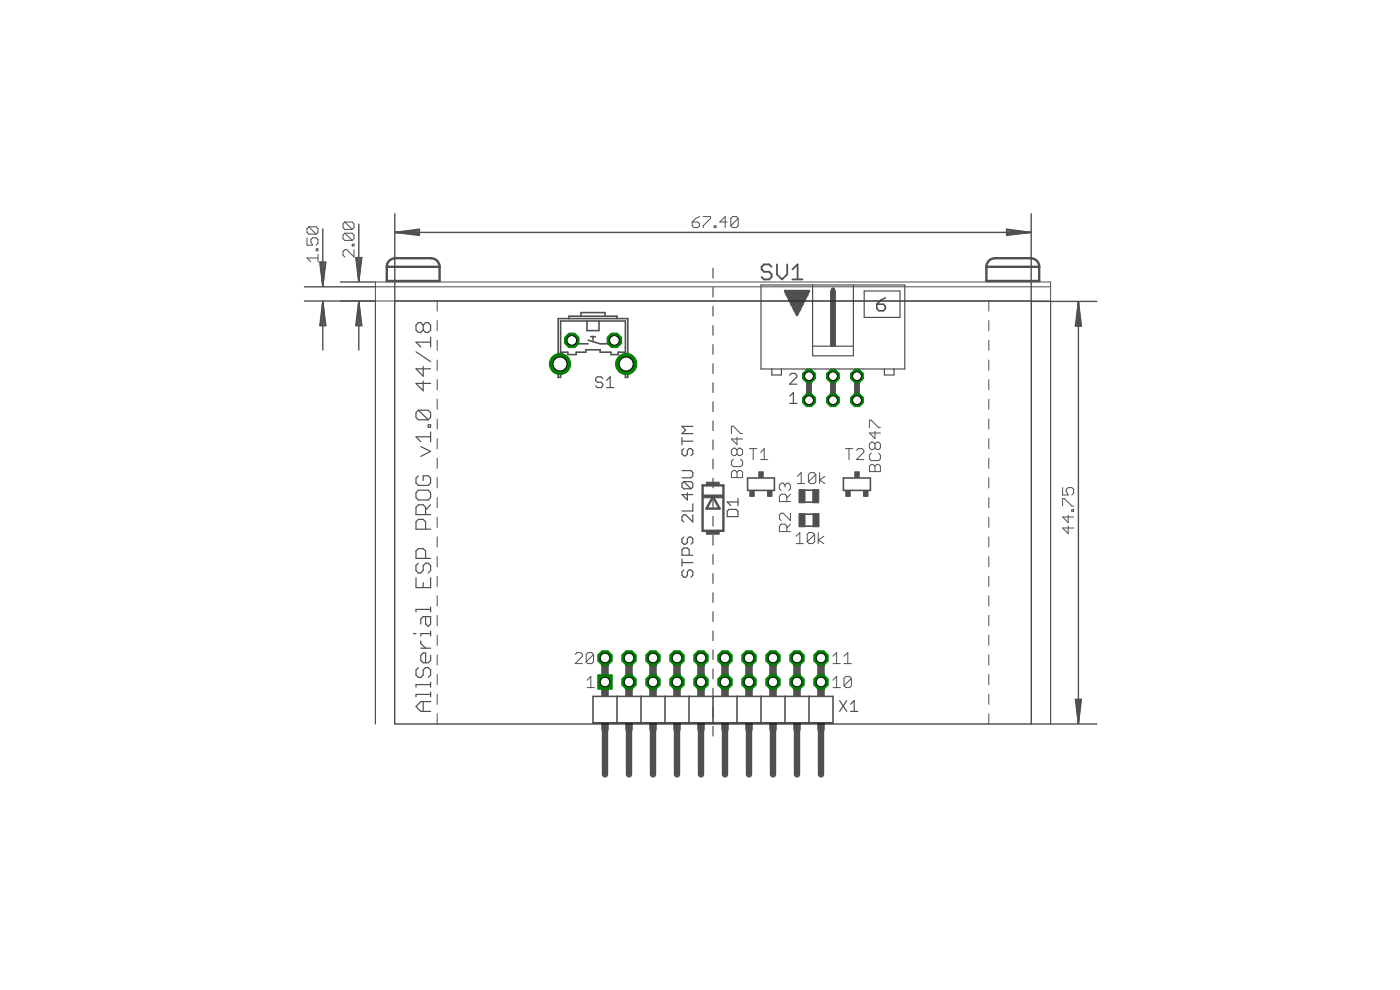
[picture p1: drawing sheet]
<svg xmlns="http://www.w3.org/2000/svg" width="148mm" height="105mm" viewBox="0 0 148 105" stroke-linecap="round" stroke-linejoin="round" font-family="sans-serif">
<g fill="none" stroke="#505050" stroke-width=".13">
<path d="M44 37.2l1.6 1.1M44.8 34.4v.5M44.8 38.8v1l-.8-.8h1.6M44.8 34.4l-.3-.3h-.2l-.3 .3v.5l.3 .3h.2l.3-.3M44.8 34.4l.2-.3h.3l.3 .3v.5l-.3 .3h-.3l-.2-.3M45.6 35.7v1M45.6 36.2h-1.6l.5 .5M80.5 30.2h15.3v8.9h-15.3zM81.7 39.1v.6h1v-.6M83.6 39.7l.2-.2h.3l.2 .2v.2l-.7 .8h.7M86 30.2v7.5h4.3v-7.5M86 36.6h4.3"/>
<path d="M91.5 30.8h3.7v2.8h-3.7zM93.6 39.1v.6h1v-.6M44.3 50.4l-.3 .2v.5l.3 .3h1l.3-.3v-.5l-.3-.2h-.5v.5M44.3 59.6l-.3 .3v.5l.3 .2h.2l.3-.2v-.5l.2-.3h.3l.3 .3v.5l-.3 .2M44.3 43.4l-.3 .3v.5l.3 .2h1M44.3 51.9h1l.3 .3v.5l-.3 .2h-1l-.3-.2v-.5zM44.3 43.4h1l.3 .3v.5l-.3 .2M44.3 43.4l1 1M44.5 47.3l1.1 .5-1.1 .5M44.8 40.3v1.1l-.8-.8h1.6M45 54.5v-.8l-.2-.3h-.5l-.3 .3v.8h1.6M45 56v-.8l-.2-.2h-.5l-.3 .2v.8h1.6"/>
<path d="M45 59.1v-.8l-.2-.2h-.5l-.3 .2v.8h1.6M45.3 45h.3v.2h-.3zM45.6 45.7v1.1M45.6 53.4l-.6 .6M45.6 46.2h-1.6l.5 .6M63.8 40.1l-.2-.2h-.4l-.2 .2v.2l.2 .1h.4l.2 .2v.2l-.2 .2h-.4l-.2-.2M64.2 41h.8M64.2 40.3l.4-.4v1.1M72.2 46.3v.8M72.2 59.2v.7M72.2 49.8h.9l.2 .2v.4l-.2 .2h-.9M72.2 59.5h1.1"/>
<path d="M72.2 46.7h1.1M72.4 47.5l-.2 .2v.3l.2 .2h.2l.1-.2v-.3l.2-.2h.2l.2 .2v.3l-.2 .2M72.4 51l-.2 .2v.3l.2 .2h.7M72.4 56.8l-.2 .2v.4l.2 .2h.2l.1-.2v-.4l.2-.2h.2l.2 .2v.4l-.2 .2M72.4 51h.7l.2 .2v.3l-.2 .2M72.4 51l.7 .7M72.7 52.2v.7l-.5-.6h1.1M72.9 58.8v-.6l-.2-.2h-.3l-.2 .2v.6h1.1M73.3 54.5v.7l-.7-.7h-.2l-.2 .2v.4l.2 .1M73.3 53.3v.8h-1.1M73.3 45.1h-1.1l.4 .4-.4 .4h1.1M77 54.1l.2-.2h.7l.2 .2v.6h-1.1z"/>
<path d="M78.1 52.7v.8M78.1 53.1h-1.1l.3 .4M83.6 41.9l.4-.3v1.1M83.6 42.7h.7M43.8 67.1h.2M44 61.2v1h1.6v-1M44.3 70.7l-.3 .2v.5l.3 .3h.2l.3-.3v-.5l.2-.2h.3l.3 .2v.5l-.3 .3M44.5 67.8v.3l.5 .5M44.5 68.6h1.1M44.8 61.7v.5M44.8 74.3v1M45 65.3v.7l.3 .3 .3-.3v-.7h-.8l-.3 .2v.5"/>
<path d="M45.6 74.3h-1.1l-.5 .5 .5 .5h1.1M45.6 64.5h-1.6v.2M45.6 72.5h-1.6v.2M45.6 73.5h-1.6v.2M45.6 64.2v.5M45.6 66.8v.5M45.6 69.4v.5l-.3 .2h-.5l-.3-.2v-.5l.3-.3h.2v1M45.6 72.2v.5M45.6 73.2v.5M45.6 67.1h-1.1v.2M72.4 60.3l-.2 .2v.4l.2 .2h.2l.1-.2v-.4l.2-.2h.2l.2 .2v.4l-.2 .2M88.9 74.1l.7 1.2"/>
<path d="M89.6 74.1l-.7 1.2M90 75.3h.8M90 74.5l.4-.4v1.2"/>
</g>
<g fill="none" stroke="#505050" stroke-width=".17">
<path d="M59.1 33.7h7.3v6.2h-.2v-5.9h-6.9v5.9h-.2zM59.3 37.3h.8v.2h.9v-.2h1v-.3h1.5v.3h1.2v.2h.7v-.2h.8M60.2 33.7v-.2h5.1v.2M61.1 36.4h1.2M61.5 33.5v-.4h2.5v.4M62.1 34v1h1.3v-1M62.3 36l1.2 .4h.9M62.5 35.6h.5M62.8 35.6v.4M92.8 32.2h.7l.2 .2v.3l-.2 .2h-.5l-.2-.2zM93.7 31.5l-.4 .2-.5 .5M79.1 50.6h2.9v1.3h-2.9z"/>
<path d="M85.2 55.7h.8M85.2 54.4h.8M85.2 51.9h.8M85.2 53.1h.8M89.3 50.6h2.8v1.3h-2.8zM62.8 73.7h25.4v2.8h-25.4zM65.3 73.7v2.8M67.8 73.7v2.8M70.4 73.7v2.8M72.9 73.7v2.8M75.5 73.7v2.8M78 73.7v2.8"/>
<path d="M80.5 73.7v2.8M83.1 73.7v2.8M85.6 73.7v2.8"/>
</g>
<path d="M64 77.3v4.7M66.6 77.3v4.7M69.1 77.3v4.7M71.6 77.3v4.7M74.2 77.3v4.7M76.7 77.3v4.7M79.3 77.3v4.7M81.8 77.3v4.7M84.3 77.3v4.7M86.9 77.3v4.7" fill="none" stroke="#505050" stroke-width=".68"/>
<g fill="#505050" stroke="#505050" stroke-width=".11">
<path d="M73.9 76.5h.6v.8h-.6z"/>
<path d="M71.3 76.5h.7v.8h-.7z"/>
<path d="M68.8 76.5h.6v.8h-.6z"/>
<path d="M66.2 76.5h.7v.8h-.7z"/>
<path d="M63.7 76.5h.7v.8h-.7z"/>
<path d="M86.6 76.5h.6v.8h-.6z"/>
<path d="M84 76.5h.7v.8h-.7z"/>
<path d="M81.5 76.5h.6v.8h-.6z"/>
<path d="M78.9 76.5h.7v.8h-.7z"/>
<path d="M76.4 76.5h.7v.8h-.7z"/>
<path d="M63.7 73h.7v.7h-.7z"/>
<path d="M66.2 73h.7v.7h-.7z"/>
<path d="M68.8 73h.6v.7h-.6z"/>
<path d="M71.3 73h.7v.7h-.7z"/>
<path d="M73.9 73h.6v.7h-.6z"/>
<path d="M76.4 73h.7v.7h-.7z"/>
<path d="M78.9 73h.7v.7h-.7z"/>
<path d="M81.5 73h.6v.7h-.6z"/>
<path d="M84 73h.7v.7h-.7z"/>
<path d="M86.6 73h.6v.7h-.6z"/>
<path d="M86.6 70.5h.6v.8h-.6z"/>
<path d="M84 70.5h.7v.8h-.7z"/>
<path d="M81.5 70.5h.6v.8h-.6z"/>
<path d="M78.9 70.5h.7v.8h-.7z"/>
<path d="M76.4 70.5h.7v.8h-.7z"/>
<path d="M73.9 70.5h.6v.8h-.6z"/>
<path d="M71.3 70.5h.7v.8h-.7z"/>
<path d="M68.8 70.5h.6v.8h-.6z"/>
<path d="M66.2 70.5h.7v.8h-.7z"/>
<path d="M63.7 70.5h.7v.8h-.7z"/>
<path d="M87.9 30.8h.5v5.8h-.5z"/>
<path d="M83.2 30.8h2.3v.5h-2.3z"/>
<path d="M83.5 31.3h1.7v.5h-1.7z"/>
<path d="M83.7 31.8h1.3v.5h-1.3z"/>
<path d="M84 32.3h.7v.5h-.7z"/>
<path d="M84.2 32.8h.3v.3h-.3z"/>
<path d="M85.4 40.7h.5v.8h-.5z"/>
<path d="M87.9 40.7h.5v.8h-.5z"/>
<path d="M90.4 40.7h.6v.8h-.6z"/>
<path d="M74.4 52.4h2.1v.3h-2.1z"/>
<path d="M86.6 71.3h.6v1.7h-.6z"/>
<path d="M86.6 69.3h.6v1.2h-.6z"/>
<path d="M84 71.3h.7v1.7h-.7z"/>
<path d="M84 69.3h.7v1.2h-.7z"/>
<path d="M81.5 71.3h.6v1.7h-.6z"/>
<path d="M81.5 69.3h.6v1.2h-.6z"/>
<path d="M78.9 71.3h.7v1.7h-.7z"/>
<path d="M78.9 69.3h.7v1.2h-.7z"/>
<path d="M76.4 71.3h.7v1.7h-.7z"/>
<path d="M73.9 71.3h.6v1.7h-.6z"/>
<path d="M76.4 69.3h.7v1.2h-.7z"/>
<path d="M73.9 69.3h.6v1.2h-.6z"/>
<path d="M71.3 71.3h.7v1.7h-.7z"/>
<path d="M71.3 69.3h.7v1.2h-.7z"/>
<path d="M68.8 71.3h.6v1.7h-.6z"/>
<path d="M68.8 69.3h.6v1.2h-.6z"/>
<path d="M66.2 71.3h.7v1.7h-.7z"/>
<path d="M63.7 71.3h.7v1.7h-.7z"/>
<path d="M66.2 69.3h.7v1.2h-.7z"/>
<path d="M63.7 69.3h.7v1.2h-.7z"/>
<path d="M80.3 49.9h.5v.6h-.5z"/>
<path d="M81.2 51.9h.5v.6h-.5z"/>
<path d="M79.4 51.9h.4v.6h-.4z"/>
<path d="M90.5 49.9h.4v.6h-.4z"/>
<path d="M91.4 51.9h.5v.6h-.5z"/>
<path d="M89.5 51.9h.5v.6h-.5z"/>
<path d="M85.4 39.1h.5v1.6h-.5z"/>
<path d="M85.4 41.5h.5v1.1h-.5z"/>
<path d="M87.9 39.1h.5v1.6h-.5z"/>
<path d="M87.9 41.5h.5v1.1h-.5z"/>
<path d="M90.4 39.1h.6v1.6h-.6z"/>
<path d="M90.4 41.5h.6v1.1h-.6z"/>
<path d="M74.8 51h1.3v.3h-1.3z"/>
<path d="M74.8 56.3h1.3v.2h-1.3z"/>
<path d="M84.6 54.4h.6v1.4h-.6z"/>
<path d="M86 54.4h.7v1.4h-.7z"/>
<path d="M86 51.8h.7v1.4h-.7z"/>
<path d="M84.6 51.8h.6v1.4h-.6z"/>
</g>
<g fill="none" stroke="#505050" stroke-width=".11">
<path d="M77.4 50l.2-.2h.2l.2 .2 .2-.2h.2l.2 .2v.5h-1.2zM77.4 45.9v-.8h.2l.8 .8h.2M77.6 48.6l-.2 .2v.4l.2 .2h.8l.2-.2v-.4l-.2-.2M78 47.6l-.2-.2h-.2l-.2 .2v.4l.2 .2h.2l.2-.2M78 47.6l.2-.2h.2l.2 .2v.4l-.2 .2h-.2l-.2-.2M78 46.3v.8l-.6-.6h1.2M78 47.6v.4M78 50v.5M79.3 47.5h.8M79.7 47.5v1.1M80.5 47.9l.4-.4v1.1M80.5 48.6h.8"/>
<path d="M83.1 51.3l-.2-.2h-.2l-.2 .2v.4l.2 .2M83.1 51.3l.2-.2h.2l.2 .2v.4l-.2 .2M83.1 51.3v.2M83.3 56.3v-.6l-.2-.2h-.4l-.2 .2v.6h1.2M83.3 53.1v-.6l-.2-.2h-.4l-.2 .2v.6h1.2M83.7 54.3v.8l-.8-.8h-.2l-.2 .2v.4l.2 .2M83.7 55.5l-.4 .4M83.7 52.3l-.4 .4M84.3 56.7l.3-.3v1.1M84.3 57.5h.7M84.4 50.4l.4-.4v1.2M84.4 51.2h.8"/>
<path d="M86.2 56.6v.7l-.2 .2h-.4l-.2-.2M86.2 56.6l-.2-.2h-.4l-.2 .2v.7M86.2 56.6l-.8 .7M86.3 50.2v.8l-.2 .2h-.3l-.2-.2M86.3 50.2l-.2-.2h-.3l-.2 .2v.8M86.3 50.2l-.7 .8M86.6 56.4v1.1M86.7 50v1.2M87.2 56.7l-.6 .4 .6 .4M87.3 50.4l-.6 .4 .6 .4M89.5 47.5h.8M89.9 47.5v1.1"/>
<path d="M90.6 47.7l.2-.2h.4l.2 .2v.2l-.8 .7h.8M92 49.3l.2-.2h.2l.2 .2 .2-.2h.2l.2 .2v.6h-1.2zM92 45.3v-.8h.2l.8 .8h.2M92.2 48l-.2 .2v.4l.2 .1h.8l.2-.1v-.4l-.2-.2M92.6 47l-.2-.2h-.2l-.2 .2v.4l.2 .2h.2l.2-.2M92.6 47l.2-.2h.2l.2 .2v.4l-.2 .2h-.2l-.2-.2M92.6 45.6v.8l-.6-.6h1.2M92.6 47v.4M92.6 49.3v.6M60.9 69.3l.2-.2h.3l.2 .2v.1l-.7 .8h.7M62.1 72l.4-.4v1.2M62.1 72.8h.8"/>
<path d="M62.8 69.3v.7l-.2 .2h-.4l-.2-.2M62.8 69.3l-.2-.2h-.4l-.2 .2v.7M62.8 69.3l-.8 .7M88.2 72.8h.7M88.2 70.2h.7M88.2 72l.3-.4v1.2M88.2 69.4l.3-.3v1.1M89.3 70.2h.8M89.3 69.4l.4-.3v1.1M90.1 71.8v.8l-.2 .2h-.4l-.2-.2M90.1 71.8l-.2-.2h-.4l-.2 .2v.8M90.1 71.8l-.8 .8"/>
</g>
<path d="M83.1 30.8h2.5l-1.3 2.5zM74.4 51.4h2.2v4.8h-2.2zM75.5 52.6l.7 1.2h-1.4z" fill="none" stroke="#505050" stroke-width=".25"/>
<path d="M88.2 30.7v.2" fill="none" stroke="#505050" stroke-width=".51"/>
<path d="M81.7 28.2l-.3-.2h-.5l-.3 .2v.3l.3 .3h.5l.3 .2v.3l-.3 .3h-.5l-.3-.3M82.2 28v1l.6 .6 .5-.6v-1M83.9 29.6h1M83.9 28.5l.5-.5v1.6" fill="none" stroke="#505050" stroke-width=".19"/>
<path d="M63.3 71.4h1.5v1.5h-1.5z" fill="#008000" stroke="#008000" stroke-width=".11"/>
<circle cx="64" cy="72.2" r=".51" fill="#fff" stroke="#000" stroke-width=".11"/>
<circle cx="66.6" cy="72.2" r=".83" fill="#008000" stroke="#008000" stroke-width=".11"/>
<circle cx="66.6" cy="72.2" r=".51" fill="#fff" stroke="#000" stroke-width=".11"/>
<circle cx="69.1" cy="72.2" r=".83" fill="#008000" stroke="#008000" stroke-width=".11"/>
<circle cx="69.1" cy="72.2" r=".51" fill="#fff" stroke="#000" stroke-width=".11"/>
<circle cx="71.6" cy="72.2" r=".83" fill="#008000" stroke="#008000" stroke-width=".11"/>
<circle cx="71.6" cy="72.2" r=".51" fill="#fff" stroke="#000" stroke-width=".11"/>
<circle cx="74.2" cy="72.2" r=".83" fill="#008000" stroke="#008000" stroke-width=".11"/>
<circle cx="74.2" cy="72.2" r=".51" fill="#fff" stroke="#000" stroke-width=".11"/>
<circle cx="76.7" cy="72.2" r=".83" fill="#008000" stroke="#008000" stroke-width=".11"/>
<circle cx="76.7" cy="72.2" r=".51" fill="#fff" stroke="#000" stroke-width=".11"/>
<circle cx="79.3" cy="72.2" r=".83" fill="#008000" stroke="#008000" stroke-width=".11"/>
<circle cx="79.3" cy="72.2" r=".51" fill="#fff" stroke="#000" stroke-width=".11"/>
<circle cx="81.8" cy="72.2" r=".83" fill="#008000" stroke="#008000" stroke-width=".11"/>
<circle cx="81.8" cy="72.2" r=".51" fill="#fff" stroke="#000" stroke-width=".11"/>
<circle cx="84.3" cy="72.2" r=".83" fill="#008000" stroke="#008000" stroke-width=".11"/>
<circle cx="84.3" cy="72.2" r=".51" fill="#fff" stroke="#000" stroke-width=".11"/>
<circle cx="86.9" cy="72.2" r=".83" fill="#008000" stroke="#008000" stroke-width=".11"/>
<circle cx="86.9" cy="72.2" r=".51" fill="#fff" stroke="#000" stroke-width=".11"/>
<circle cx="86.9" cy="69.6" r=".83" fill="#008000" stroke="#008000" stroke-width=".11"/>
<circle cx="86.9" cy="69.6" r=".51" fill="#fff" stroke="#000" stroke-width=".11"/>
<circle cx="84.3" cy="69.6" r=".83" fill="#008000" stroke="#008000" stroke-width=".11"/>
<circle cx="84.3" cy="69.6" r=".51" fill="#fff" stroke="#000" stroke-width=".11"/>
<circle cx="81.8" cy="69.6" r=".83" fill="#008000" stroke="#008000" stroke-width=".11"/>
<circle cx="81.8" cy="69.6" r=".51" fill="#fff" stroke="#000" stroke-width=".11"/>
<circle cx="79.3" cy="69.6" r=".83" fill="#008000" stroke="#008000" stroke-width=".11"/>
<circle cx="79.3" cy="69.6" r=".51" fill="#fff" stroke="#000" stroke-width=".11"/>
<circle cx="76.7" cy="69.6" r=".83" fill="#008000" stroke="#008000" stroke-width=".11"/>
<circle cx="76.7" cy="69.6" r=".51" fill="#fff" stroke="#000" stroke-width=".11"/>
<circle cx="74.2" cy="69.6" r=".83" fill="#008000" stroke="#008000" stroke-width=".11"/>
<circle cx="74.2" cy="69.6" r=".51" fill="#fff" stroke="#000" stroke-width=".11"/>
<circle cx="71.6" cy="69.6" r=".83" fill="#008000" stroke="#008000" stroke-width=".11"/>
<circle cx="71.6" cy="69.6" r=".51" fill="#fff" stroke="#000" stroke-width=".11"/>
<circle cx="69.1" cy="69.6" r=".83" fill="#008000" stroke="#008000" stroke-width=".11"/>
<circle cx="69.1" cy="69.6" r=".51" fill="#fff" stroke="#000" stroke-width=".11"/>
<circle cx="66.6" cy="69.6" r=".83" fill="#008000" stroke="#008000" stroke-width=".11"/>
<circle cx="66.6" cy="69.6" r=".51" fill="#fff" stroke="#000" stroke-width=".11"/>
<circle cx="64" cy="69.6" r=".83" fill="#008000" stroke="#008000" stroke-width=".11"/>
<circle cx="64" cy="69.6" r=".51" fill="#fff" stroke="#000" stroke-width=".11"/>
<circle cx="85.6" cy="42.4" r=".73" fill="#008000" stroke="#008000" stroke-width=".11"/>
<circle cx="85.6" cy="42.4" r=".47" fill="#fff" stroke="#000" stroke-width=".11"/>
<circle cx="85.6" cy="39.8" r=".73" fill="#008000" stroke="#008000" stroke-width=".11"/>
<circle cx="85.6" cy="39.8" r=".47" fill="#fff" stroke="#000" stroke-width=".11"/>
<circle cx="88.2" cy="42.4" r=".73" fill="#008000" stroke="#008000" stroke-width=".11"/>
<circle cx="88.2" cy="42.4" r=".47" fill="#fff" stroke="#000" stroke-width=".11"/>
<circle cx="88.2" cy="39.8" r=".73" fill="#008000" stroke="#008000" stroke-width=".11"/>
<circle cx="88.2" cy="39.8" r=".47" fill="#fff" stroke="#000" stroke-width=".11"/>
<circle cx="90.7" cy="42.4" r=".73" fill="#008000" stroke="#008000" stroke-width=".11"/>
<circle cx="90.7" cy="42.4" r=".47" fill="#fff" stroke="#000" stroke-width=".11"/>
<circle cx="90.7" cy="39.8" r=".73" fill="#008000" stroke="#008000" stroke-width=".11"/>
<circle cx="90.7" cy="39.8" r=".47" fill="#fff" stroke="#000" stroke-width=".11"/>
<circle cx="65" cy="36" r=".83" fill="#008000" stroke="#008000" stroke-width=".11"/>
<circle cx="65" cy="36" r=".51" fill="#fff" stroke="#000" stroke-width=".11"/>
<circle cx="60.5" cy="36" r=".83" fill="#008000" stroke="#008000" stroke-width=".11"/>
<circle cx="60.5" cy="36" r=".51" fill="#fff" stroke="#000" stroke-width=".11"/>
<circle cx="66.3" cy="38.5" r="1.12" fill="#008000" stroke="#008000" stroke-width=".11"/>
<circle cx="66.3" cy="38.5" r=".74" fill="#fff" stroke="#000" stroke-width=".11"/>
<circle cx="59.3" cy="38.5" r="1.12" fill="#008000" stroke="#008000" stroke-width=".11"/>
<circle cx="59.3" cy="38.5" r=".74" fill="#fff" stroke="#000" stroke-width=".11"/>
<path d="M41.8 31.9h67.3v44.7h-67.3z" fill="none" stroke="#000" stroke-width=".11"/>
<g fill="none" stroke="#505050" stroke-width=".15">
<path d="M32.2 30.4h7.5M32.2 31.9h7.5M33.8 27.7h.7l-.3 2.6zM33.9 27.7l.3 2.6M34 27.7l.2 2.6M34.2 24.2v6.1M34.2 31.9v5.1M34.2 31.9l.3 2.6h-.7zM34.2 31.9l-.2 2.6M34.2 31.9l.1 2.6M34.2 31.9l-.3 2.6M34.2 31.9l.2 2.6"/>
<path d="M34.3 27.7l-.1 2.6M34.4 27.7l-.2 2.6M36 29.8h3.7M37.7 27.3h.6l-.3 2.5zM37.7 27.3l.3 2.5M37.8 27.3l.2 2.5M38 31.9l.3 2.6h-.6zM38 23.7v6.1M38 31.9v5.1M38 31.9l-.2 2.6M38 31.9l.1 2.6M38 31.9l-.3 2.6"/>
<path d="M38 31.9l.2 2.6M38.1 27.3l-.1 2.5M38.2 27.3l-.2 2.5M41.8 22.6v9.3M41.8 24.6h67.3M41.8 24.6l2.6-.3v.6zM41.8 24.6l2.6 .1M41.8 24.6l2.6 .2M44.4 24.4l-2.6 .2M44.4 24.3l-2.6 .3M106.5 24.3l2.6 .3-2.6 .3zM106.5 24.4l2.6 .2"/>
<path d="M106.5 24.3l2.6 .3M109.1 24.6l-2.6 .1M109.1 24.6l-2.6 .2M109.1 31.9h7M109.1 22.6v9.3M114.1 32v44.6M114.1 32l.3 2.5h-.6zM114.1 32l-.1 2.5M114.1 32l.2 2.5M114.1 32l-.2 2.5M114.1 32l.3 2.5M109.1 76.6h7"/>
<path d="M113.8 74h.6l-.3 2.6zM113.9 74l.2 2.6M114 74l.1 2.6M114.3 74l-.2 2.6M114.4 74l-.3 2.6"/>
</g>
<g fill="none" stroke="#505050" stroke-width=".11">
<path d="M32.5 25.2v.8h.6l-.2-.4v-.2l.2-.2h.4l.2 .2v.4l-.2 .2M32.7 24h.8l.2 .2v.4l-.2 .2M32.7 24l-.2 .2v.4l.2 .2h.8M32.7 24l.8 .8M33.5 26.3h.2v.2h-.2zM33.7 27.3h-1.2l.4 .4M33.7 26.9v.8M36.5 23.5h.8l.2 .2v.4l-.2 .2M36.5 24.7h.8l.2 .2v.4l-.2 .1M36.5 23.5l-.2 .2v.4l.2 .2h.8M36.5 24.7l-.2 .2v.4l.2 .1h.8M36.5 24.7l.8 .7"/>
<path d="M36.5 23.5l.8 .8M37.3 25.8h.2v.2h-.2zM37.5 26.4v.8l-.8-.8h-.2l-.2 .2v.4l.2 .2M39.7 30.4h71.5M39.7 29.8h71.5v2.1h-71.5zM46.3 31.9v1M46.3 33.9v1.1M46.3 36v1.1M46.3 38.1v1.1M73.3 23.5h.5l.2 .2v.2l-.2 .2h-.4l-.1-.2zM74 22.9l-.4 .2-.3 .4M74.4 22.9h.8v.2l-.8 .8v.2"/>
<path d="M75.6 23.9h.2v.2h-.2zM77 23.5h-.8l.6-.6v1.2M78.1 23.1v.8l-.2 .2h-.4l-.2-.2M78.1 23.1l-.2-.2h-.4l-.2 .2v.8M78.1 23.1l-.8 .8M104.6 31.9v1M104.6 33.9v1.1M104.6 36v1.1M104.6 38.1v1.1M46.3 40.2v1.1M46.3 42.2v1.1M46.3 44.3v1.1"/>
<path d="M46.3 46.4v1.1M46.3 48.5v1.1M46.3 50.6v1M46.3 52.7v1M46.3 54.7v1.1M46.3 56.8v1.1M46.3 58.9v1.1M104.6 40.2v1.1M104.6 42.2v1.1M104.6 44.3v1.1M104.6 46.4v1.1M104.6 48.5v1.1"/>
<path d="M104.6 50.6v1M104.6 52.7v1M104.6 54.7v1.1M104.6 56.8v1.1M104.6 58.9v1.1M112.5 51.6v.8h.6l-.3-.4v-.2l.3-.2h.3l.2 .2v.4l-.2 .2M112.5 53.6v-.8h.1l.8 .8h.2M113.1 55.7v.8l-.6-.6h1.1M113.1 54.5v.8l-.6-.6h1.1M113.4 53.9h.2v.2h-.2zM46.3 61v1.1M46.3 63.1v1"/>
<path d="M46.3 65.1v1.1M46.3 67.2v1.1M46.3 69.3v1.1M46.3 71.4v1.1M46.3 73.5v1M46.3 75.5v1.1M104.6 61v1.1M104.6 63.1v1M104.6 65.1v1.1M104.6 67.2v1.1M104.6 69.3v1.1M104.6 71.4v1.1"/>
<path d="M104.6 73.5v1M104.6 75.5v1.1"/>
</g>
<g fill="none" stroke="#505050" stroke-width=".13">
<path d="M39.7 31.9v44.7M75.5 28.4v1M75.5 30.4v1M75.5 32.4v1M75.5 34.5v1M75.5 36.5v1M75.5 38.5v1M111.2 31.9v44.7M75.5 40.5v1M75.5 42.5v1.1M75.5 44.6v1M75.5 46.6v1"/>
<path d="M75.5 48.6v1M75.5 50.6v1M75.5 52.6v1.1M75.5 54.7v1M75.5 56.7v1M75.5 58.7v1M75.5 60.7v1M75.5 62.7v1.1M75.5 64.7v1.1M75.5 66.8v1M75.5 68.8v1M75.5 70.8v1"/>
<path d="M75.5 72.8v1.1M75.5 74.8v1.1M75.5 76.9v1"/>
</g>
<path d="M40.9 28.2a.9 .9 0 0 1 .9-.9h3.8a.9 .9 0 0 1 .9 .9M40.9 28.2v1.5h5.6v-1.5M40.9 28.2h5.6M104.4 28.2a.9 .9 0 0 1 .9-.9h3.8a.9 .9 0 0 1 .9 .9M104.4 28.2v1.5h5.6v-1.5M104.4 28.2h5.6" fill="none" stroke="#505050" stroke-width=".25"/>
</svg>
